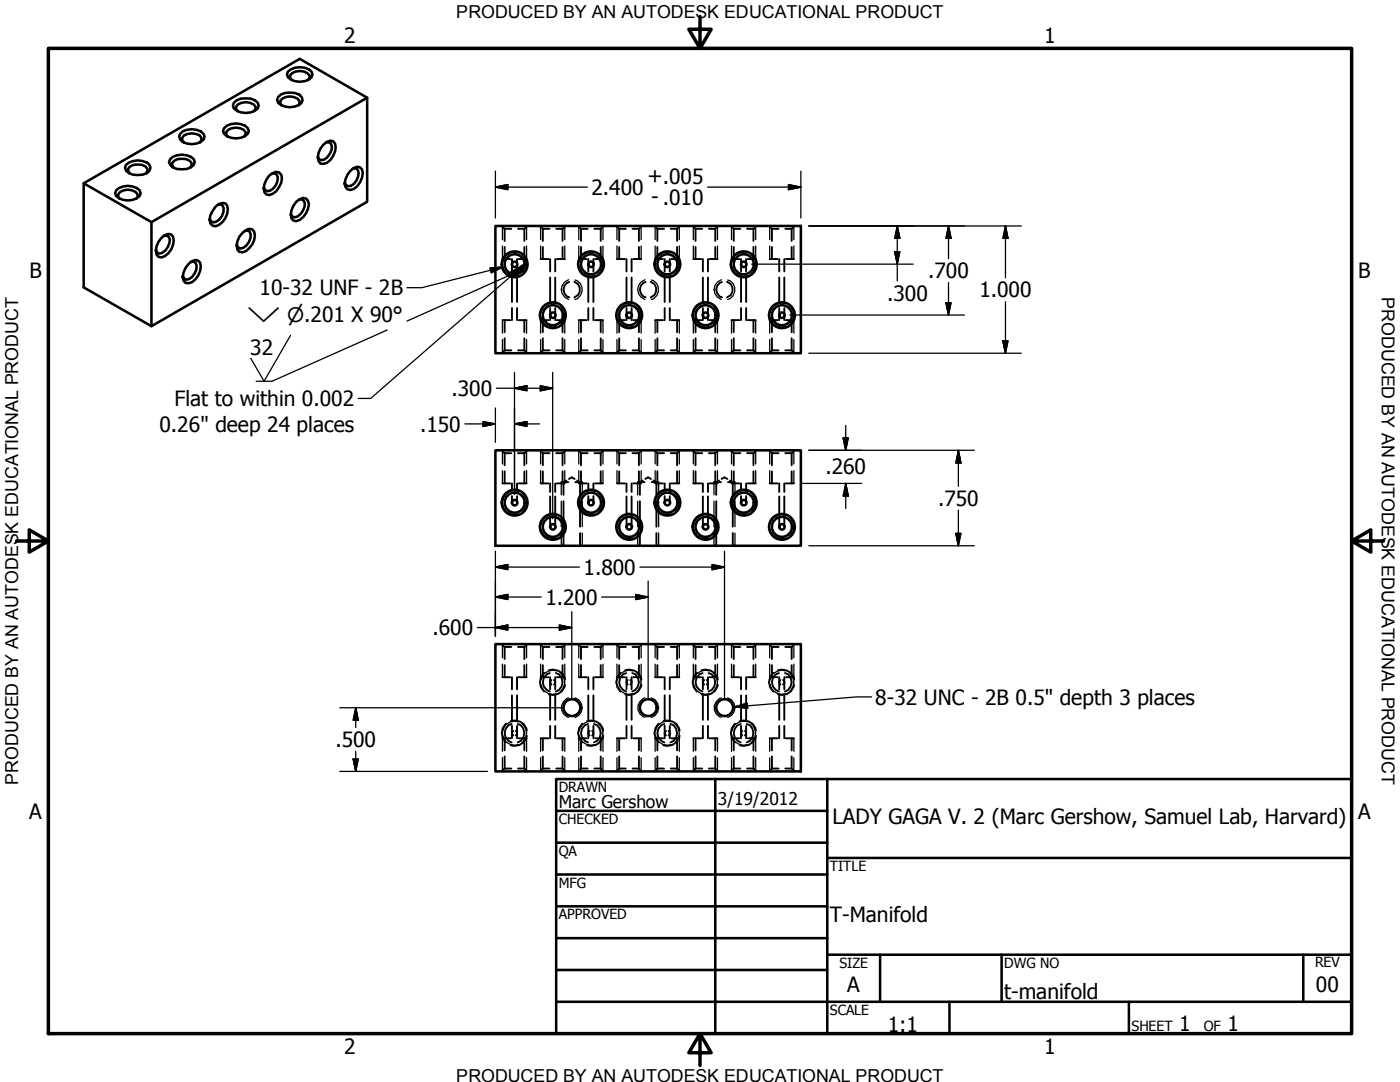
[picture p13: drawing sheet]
<svg xmlns="http://www.w3.org/2000/svg" width="279mm" height="216mm" viewBox="0 0 279 216" stroke-linecap="round" stroke-linejoin="round" font-family="sans-serif">
<defs><g id="words">
<g font-size="4.2">
<text x="68.7" y="8.6">2</text>
<text x="208.4" y="8.6">1</text>
<text x="118" y="38.9">2.400</text>
<text x="129.2" y="36.5">+.005</text>
<text x="130" y="40.8">- .010</text>
<text x="5.9" y="55.5">B</text>
<text x="51.8" y="58.9">10-32 UNF - 2B</text>
<text x="185.2" y="55.5">.700</text>
<text x="195.5" y="59.3">1.000</text>
<text x="271.1" y="55.5">B</text>
<text x="177" y="60">.300</text>
<text x="49.9" y="70.8">32</text>
<text x="34.8" y="81.1">Flat to within 0.002</text>
<text x="90.1" y="79">.300</text>
<text x="31.8" y="86.1">0.26&quot; deep 24 places</text>
<text x="83.8" y="86.1">.150</text>
<text x="164.7" y="94.7">.260</text>
<text x="187.2" y="100.9">.750</text>
<text x="116.5" y="114.7">1.800</text>
<text x="108.8" y="120.6">1.200</text>
<text x="86.3" y="126.7">.600</text>
<text x="174.7" y="140.7">8-32 UNC - 2B 0.5&quot; depth 3 places</text>
<text x="66.9" y="149.1">.500</text>
<text x="5.8" y="163.4">A</text>
<text x="166.1" y="164.5">LADY GAGA V. 2 (Marc Gershow, Samuel Lab, Harvard)</text>
<text x="271" y="163.4">A</text>
<text x="165.6" y="184">T-Manifold</text>
<text x="169.1" y="198">A</text>
<text x="262.6" y="198">00</text>
<text x="200.4" y="199.3">t-manifold</text>
<text x="177.2" y="205.9">1:1</text>
<text x="235.3" y="205.7">1</text>
<text x="245" y="205.7">1</text>
<text x="68.7" y="210.3">2</text>
<text x="208.4" y="210.3">1</text>
</g>
<text font-size="4" x="49.3" y="64.3">⌵ ⌀.201 X 90°</text>
<g font-size="3.6">
<text x="91.1" y="3.6">PRODUCED BY AN AUTODESK EDUCATIONAL PRODUCT</text>
<text x="275.8" y="59.3" transform="rotate(90 275.8 59.3)">PRODUCED BY AN AUTODESK EDUCATIONAL PRODUCT</text>
<text x="3.6" y="156.6" transform="rotate(-90 3.6 156.6)">PRODUCED BY AN AUTODESK EDUCATIONAL PRODUCT</text>
<text x="91.1" y="215.9">PRODUCED BY AN AUTODESK EDUCATIONAL PRODUCT</text>
</g>
<g font-size="3.5">
<text x="111.5" y="161.2">Marc Gershow</text>
<text x="143.3" y="160.7">3/19/2012</text>
</g>
<g font-size="2.8">
<text x="111.5" y="158">DRAWN</text>
<text x="111.5" y="164.4">CHECKED</text>
<text x="111.5" y="170.8">QA</text>
<text x="165.6" y="173.7">TITLE</text>
<text x="111.5" y="177.1">MFG</text>
<text x="111.5" y="183.5">APPROVED</text>
<text x="167.5" y="193.1">SIZE</text>
<text x="200.4" y="193.1">DWG NO</text>
<text x="262.4" y="193">REV</text>
<text x="165.6" y="202.5">SCALE</text>
<text x="225.8" y="205.7">SHEET</text>
<text x="240.2" y="205.7">OF</text>
</g>
</g></defs>
<!-- layer: Hidden (ANSI) -->
<g fill="none" stroke="#000" stroke-width=".38">
<path d="M100.1 45.1l.2 .2M100.3 51.7h1.6M100.5 45.5l.2 .2M100.7 45.7h1.3M100.7 45.7v2.4M100.7 49.3v2.4M102.2 51.7v2.5M102.2 55.4v4.9M103.2 51.7v2.5M103.2 55.4v4.9M103.4 45.7h1.2M103.5 51.7h1.6"/>
<path d="M104.6 45.7v2.4M104.6 49.3v2.4M104.8 45.5l-.2 .2M105.2 45.1l-.2 .2M107.8 45.1l.1 .2M107.9 51.7h1.6M108.1 45.5l.2 .2M108.3 45.7h1.4M108.3 45.7v2.4M108.3 49.3v2.4M109.8 51.7v2.5M109.8 55.4v4.9"/>
<path d="M110.8 51.7v2.5M110.8 55.4v4.9M111 45.7h1.3M111.1 51.7h1.6M112.3 45.7v2.4M112.3 49.3v2.4M112.5 45.5l-.2 .2M112.8 45.1l-.2 .2M113.6 56.3a1.59 1.59 0 0 0-1.1 1.5 1.59 1.59 0 0 0 1.1 1.5M114.6 56.3a1.63 1.63 0 0 1 1.1 1.5 1.63 1.63 0 0 1-1.1 1.6M115.4 45.1l.2 .2M115.5 51.7h1.6"/>
<path d="M115.8 45.5l.2 .2M116 45.7h1.3M116 45.7v2.4M116 49.3v2.4M117.4 51.7v2.5M117.4 55.4v4.9M118.4 51.7v2.5M118.4 55.4v4.9M118.6 45.7h1.3M118.7 51.7h1.6M119.9 45.7v2.4M119.9 49.3v2.4"/>
<path d="M120.1 45.5l-.2 .2M120.5 45.1l-.2 .2M123 45.1l.2 .2M123.1 51.7h1.6M123.4 45.5l.2 .2M123.6 45.7h1.3M123.6 45.7v2.4M123.6 49.3v2.4M125 51.7v2.5M125 55.4v4.9M126 51.7v2.5M126 55.4v4.9"/>
<path d="M126.2 45.7h1.3M126.4 51.7h1.6M127.5 45.7v2.4M127.5 49.3v2.4M127.7 45.5l-.2 .2M128.1 45.1l-.2 .2M128.8 56.3a1.59 1.59 0 0 0-1.1 1.5 1.59 1.59 0 0 0 1.1 1.5M129.9 56.3a1.63 1.63 0 0 1 1.1 1.5 1.63 1.63 0 0 1-1.1 1.6M130.6 45.1l.2 .2M130.7 51.7h1.6M131 45.5l.2 .2M131.2 45.7h1.3"/>
<path d="M131.2 45.7v2.4M131.2 49.3v2.4M132.7 51.7v2.5M132.7 55.4v4.9M133.7 51.7v2.5M133.7 55.4v4.9M133.9 45.7h1.2M134 51.7h1.6M135.1 45.7v2.4M135.1 49.3v2.4M135.3 45.5l-.2 .2M135.7 45.1l-.2 .2"/>
<path d="M138.2 45.1l.2 .2M138.4 51.7h1.6M138.6 45.5l.2 .2M138.8 45.7h1.3M138.8 45.7v2.4M138.8 49.3v2.4M140.3 51.7v2.5M140.3 55.4v4.9M141.3 51.7v2.5M141.3 55.4v4.9M141.5 45.7h1.2M141.6 51.7h1.6"/>
<path d="M142.7 45.7v2.4M142.7 49.3v2.4M142.9 45.5l-.2 .2M143.3 45.1l-.2 .2M144.1 56.3a1.59 1.59 0 0 0-1.2 1.5 1.59 1.59 0 0 0 1.2 1.5M145.1 56.3a1.63 1.63 0 0 1 1.1 1.5 1.63 1.63 0 0 1-1.1 1.6M145.9 45.1l.1 .2M146 51.7h1.6M146.2 45.5l.2 .2M146.4 45.7h1.4M146.4 45.7v2.4M146.4 49.3v2.4"/>
<path d="M147.9 51.7v2.5M147.9 55.4v4.9M148.9 51.7v2.5M148.9 55.4v4.9M149.1 45.7h1.3M149.2 51.7h1.6M150.4 45.7v2.4M150.4 49.3v2.4M150.6 45.5l-.2 .2M150.9 45.1l-.2 .2M153.5 45.1l.2 .2M153.6 51.7h1.6"/>
<path d="M153.9 45.5l.2 .2M154.1 45.7h1.3M154.1 45.7v2.4M154.1 49.3v2.4M155.5 51.7v2.5M155.5 55.4v4.9M156.5 51.7v2.5M156.5 55.4v4.9M156.7 45.7h1.3M156.8 51.7h1.6M158 45.7v2.4M158 49.3v2.4"/>
<path d="M158.2 45.5l-.2 .2M158.6 45.1l-.2 .2M100.3 63.9h1.6M100.3 70.3l-.2 .2M100.7 69.9h1.3M100.7 63.9v2.4M100.7 67.5v2.4M100.7 69.9l-.2 .2M102.2 61.5v2.4M103.2 61.5v2.4M103.4 69.9h1.2M103.5 63.9h1.6"/>
<path d="M104.6 63.9v2.4M104.6 67.5v2.4M104.6 69.9l.2 .2M105 70.3l.2 .2M107.9 63.9h1.6M107.9 70.3l-.1 .2M108.3 69.9h1.4M108.3 63.9v2.4M108.3 67.5v2.4M108.3 69.9l-.2 .2M109.8 61.5v2.4M110.8 61.5v2.4"/>
<path d="M111 69.9h1.3M111.1 63.9h1.6M112.3 63.9v2.4M112.3 67.5v2.4M112.3 69.9l.2 .2M112.6 70.3l.2 .2M115.5 63.9h1.6M115.6 70.3l-.2 .2M116 69.9h1.3M116 63.9v2.4M116 67.5v2.4M116 69.9l-.2 .2"/>
<path d="M117.4 61.5v2.4M118.4 61.5v2.4M118.6 69.9h1.3M118.7 63.9h1.6M119.9 63.9v2.4M119.9 67.5v2.4M119.9 69.9l.2 .2M120.3 70.3l.2 .2M123.1 63.9h1.6M123.2 70.3l-.2 .2M123.6 69.9h1.3M123.6 63.9v2.4"/>
<path d="M123.6 67.5v2.4M123.6 69.9l-.2 .2M125 61.5v2.4M126 61.5v2.4M126.2 69.9h1.3M126.4 63.9h1.6M127.5 63.9v2.4M127.5 67.5v2.4M127.5 69.9l.2 .2M127.9 70.3l.2 .2M130.7 63.9h1.6M130.8 70.3l-.2 .2"/>
<path d="M131.2 69.9h1.3M131.2 63.9v2.4M131.2 67.5v2.4M131.2 69.9l-.2 .2M132.7 61.5v2.4M133.7 61.5v2.4M133.9 69.9h1.2M134 63.9h1.6M135.1 63.9v2.4M135.1 67.5v2.4M135.1 69.9l.2 .2M135.5 70.3l.2 .2"/>
<path d="M138.4 63.9h1.6M138.4 70.3l-.2 .2M138.8 69.9h1.3M138.8 63.9v2.4M138.8 67.5v2.4M138.8 69.9l-.2 .2M140.3 61.5v2.4M141.3 61.5v2.4M141.5 69.9h1.2M141.6 63.9h1.6M142.7 63.9v2.4M142.7 67.5v2.4"/>
<path d="M142.7 69.9l.2 .2M143.1 70.3l.2 .2M146 63.9h1.6M146 70.3l-.1 .2M146.4 69.9h1.4M146.4 63.9v2.4M146.4 67.5v2.4M146.4 69.9l-.2 .2M147.9 61.5v2.4M148.9 61.5v2.4M149.1 69.9h1.3M149.2 63.9h1.6"/>
<path d="M150.4 63.9v2.4M150.4 67.5v2.4M150.4 69.9l.2 .2M150.7 70.3l.2 .2M153.6 63.9h1.6M153.7 70.3l-.2 .2M154.1 69.9h1.3M154.1 63.9v2.4M154.1 67.5v2.4M154.1 69.9l-.2 .2M155.5 61.5v2.4M156.5 61.5v2.4"/>
<path d="M156.7 69.9h1.3M156.8 63.9h1.6M158 63.9v2.4M158 67.5v2.4M158 69.9l.2 .2M158.4 70.3l.2 .2M100.1 89.9l.2 .1M100.3 96.5h1.6M100.5 90.2l.2 .2M100.7 90.4h1.3M100.7 90.4v2.4M100.7 94v2.5"/>
<path d="M102.2 96.5v1.2M102.2 99v1.3M103.2 96.5v1.2M103.2 99v1.3M103.4 90.4h1.2M103.5 96.5h1.6M104.6 90.4v2.4M104.6 94v2.5M104.8 90.2l-.2 .2M105.2 89.9l-.2 .1M107.8 89.9l.1 .1M107.9 96.5h1.6"/>
<path d="M108.1 90.2l.2 .2M108.3 90.4h1.4M108.3 90.4v2.4M108.3 94v2.5M109.8 96.5v1.7M109.8 99.1v3.4M110.8 96.5v1.7M110.8 99.1v3.4M111 90.4h1.3M111.1 96.5h1.6M112 96.2h1.4M112.3 90.4v2.4"/>
<path d="M112.3 94v2.5M112.5 90.2l-.2 .2M112.8 89.9l-.2 .1M113 95.9l-.5 .3v2.5M113.5 95.6l.6-.4 .6 .4M114.8 96.2h1.4M115.2 95.9l.6 .3v2.5M115.4 89.9l.2 .1M115.5 96.5h1.6M115.8 90.2l.2 .2M116 90.4h1.3M116 90.4v2.4"/>
<path d="M116 94v2.5M117.4 96.5v1.2M117.4 99v1.3M118.4 96.5v1.2M118.4 99v1.3M118.6 90.4h1.3M118.7 96.5h1.6M119.9 90.4v2.4M119.9 94v2.5M120.1 90.2l-.2 .2M120.5 89.9l-.2 .1M123 89.9l.2 .1"/>
<path d="M123.1 96.5h1.6M123.4 90.2l.2 .2M123.6 90.4h1.3M123.6 90.4v2.4M123.6 94v2.5M125 96.5v1.7M125 99.1v3.4M126 96.5v1.7M126 99.1v3.4M126.2 90.4h1.3M126.4 96.5h1.6M127.3 96.2h1.4"/>
<path d="M127.5 90.4v2.4M127.5 94v2.5M127.7 90.2l-.2 .2M128.1 89.9l-.2 .1M128.3 95.9l-.6 .3v2.5M128.8 95.6l.5-.4 .6 .4M130 96.2h1.4M130.4 95.9l.6 .3v2.5M130.6 89.9l.2 .1M130.7 96.5h1.6M131 90.2l.2 .2M131.2 90.4h1.3"/>
<path d="M131.2 90.4v2.4M131.2 94v2.5M132.7 96.5v1.2M132.7 99v1.3M133.7 96.5v1.2M133.7 99v1.3M133.9 90.4h1.2M134 96.5h1.6M135.1 90.4v2.4M135.1 94v2.5M135.3 90.2l-.2 .2M135.7 89.9l-.2 .1"/>
<path d="M138.2 89.9l.2 .1M138.4 96.5h1.6M138.6 90.2l.2 .2M138.8 90.4h1.3M138.8 90.4v2.4M138.8 94v2.5M140.3 96.5v1.7M140.3 99.1v3.4M141.3 96.5v1.7M141.3 99.1v3.4M141.5 90.4h1.2M141.6 96.5h1.6"/>
<path d="M142.5 96.2h1.4M142.7 90.4v2.4M142.7 94v2.5M142.9 90.2l-.2 .2M143.3 89.9l-.2 .1M143.5 95.9l-.6 .3v2.5M144 95.6l.6-.4 .6 .4M145.3 96.2h1.4M145.7 95.9l.5 .3v2.5M145.9 89.9l.1 .1M146 96.5h1.6M146.2 90.2l.2 .2"/>
<path d="M146.4 90.4h1.4M146.4 90.4v2.4M146.4 94v2.5M147.9 96.5v1.2M147.9 99v1.3M148.9 96.5v1.2M148.9 99v1.3M149.1 90.4h1.3M149.2 96.5h1.6M150.4 90.4v2.4M150.4 94v2.5M150.6 90.2l-.2 .2"/>
<path d="M150.9 89.9l-.2 .1M153.5 89.9l.2 .1M153.6 96.5h1.6M153.9 90.2l.2 .2M154.1 90.4h1.3M154.1 90.4v2.4M154.1 94v2.5M155.5 96.5v1.7M155.5 99.1v3.4M156.5 96.5v1.7M156.5 99.1v3.4M156.7 90.4h1.3"/>
<path d="M156.8 96.5h1.6M158 90.4v2.4M158 94v2.5M158.2 90.2l-.2 .2M158.6 89.9l-.2 .1M109.8 103.4v1.7M110.8 103.4v1.7M112.5 100v5.1M112.5 106.4v2.5M115.8 100v5.1M115.8 106.4v2.5M125 103.4v1.7"/>
<path d="M126 103.4v1.7M127.7 100v5.1M127.7 106.4v2.5M131 100v5.1M131 106.4v2.5M140.3 103.4v1.7M141.3 103.4v1.7M142.9 100v5.1M142.9 106.4v2.5M146.2 100v5.1M146.2 106.4v2.5M155.5 103.4v1.7"/>
<path d="M156.5 103.4v1.7M100.1 128.5l.2 .2M100.3 135.1h1.6M100.5 128.9l.2 .2M100.7 129.1h1.3M100.7 129.1v2.4M100.7 132.7v2.4M102.2 135.1v2.4M102.2 138.7v4.9M103.2 135.1v2.4M103.2 138.7v4.9M103.4 129.1h1.2"/>
<path d="M103.5 135.1h1.6M104.6 129.1v2.4M104.6 132.7v2.4M104.8 128.9l-.2 .2M105.2 128.5l-.2 .2M107.8 128.5l.1 .2M107.9 135.1h1.6M108.1 128.9l.2 .2M108.3 129.1h1.4M108.3 129.1v2.4M108.3 132.7v2.4M108.6 134.2a2.54 2.54 0 0 0 0 3.8"/>
<path d="M109.5 133.7a2.47 2.47 0 0 1 3.3 1.9M109.7 134.3a1.91 1.91 0 0 0-1.4 1.8 1.91 1.91 0 0 0 1.4 1.9M109.8 135.1v2.4M109.8 138.7v4.9M110 135.7l-.2 .4 .2 .5M110.6 135.7l.1 .1 .1 .3-.1 .4-.1 .1M110.8 135.1v2.4M110.8 138.7v4.9M110.9 134.3a1.94 1.94 0 0 1 1.4 1.8 1.94 1.94 0 0 1-1.4 1.9M111 129.1h1.3M111.1 135.1h1.6M112.3 129.1v2.4"/>
<path d="M112.3 132.7v2.4M112.5 128.9l-.2 .2M112.8 136.7a2.46 2.46 0 0 1-3.3 1.9M112.8 128.5l-.2 .2M115.4 128.5l.2 .2M115.5 135.1h1.6M115.8 128.9l.2 .2M116 129.1h1.3M116 129.1v2.4M116 132.7v2.4M117.4 135.1v2.4M117.4 138.7v4.9"/>
<path d="M118.4 135.1v2.4M118.4 138.7v4.9M118.6 129.1h1.3M118.7 135.1h1.6M119.9 129.1v2.4M119.9 132.7v2.4M120.1 128.9l-.2 .2M120.5 128.5l-.2 .2M123 128.5l.2 .2M123.1 135.1h1.6M123.4 128.9l.2 .2M123.6 129.1h1.3"/>
<path d="M123.6 129.1v2.4M123.6 132.7v2.4M123.8 134.2a2.54 2.54 0 0 0 0 3.8M124.8 133.7a2.47 2.47 0 0 1 3.2 1.9M125 134.3a1.91 1.91 0 0 0-1.4 1.8 1.91 1.91 0 0 0 1.4 1.9M125 135.1v2.4M125 138.7v4.9M125.3 135.7l-.3 .4 .3 .5M125.8 135.7l.2 .1v.3v.4l-.2 .1M126 135.1v2.4M126 138.7v4.9M126.2 134.3a1.94 1.94 0 0 1 1.3 1.8 1.94 1.94 0 0 1-1.3 1.9"/>
<path d="M126.2 129.1h1.3M126.4 135.1h1.6M127.5 129.1v2.4M127.5 132.7v2.4M127.7 128.9l-.2 .2M128 136.7a2.46 2.46 0 0 1-3.2 1.9M128.1 128.5l-.2 .2M130.6 128.5l.2 .2M130.7 135.1h1.6M131 128.9l.2 .2M131.2 129.1h1.3M131.2 129.1v2.4"/>
<path d="M131.2 132.7v2.4M132.7 135.1v2.4M132.7 138.7v4.9M133.7 135.1v2.4M133.7 138.7v4.9M133.9 129.1h1.2M134 135.1h1.6M135.1 129.1v2.4M135.1 132.7v2.4M135.3 128.9l-.2 .2M135.7 128.5l-.2 .2M138.2 128.5l.2 .2"/>
<path d="M138.4 135.1h1.6M138.6 128.9l.2 .2M138.8 129.1h1.3M138.8 129.1v2.4M138.8 132.7v2.4M139.1 134.2a2.54 2.54 0 0 0 0 3.8M140 133.7a2.47 2.47 0 0 1 3.3 1.9M140.2 134.3a1.91 1.91 0 0 0-1.4 1.8 1.91 1.91 0 0 0 1.4 1.9M140.3 135.1v2.4M140.3 138.7v4.9M140.5 135.7l-.2 .4 .2 .5M141 135.7l.2 .1 .1 .3-.1 .4-.2 .1"/>
<path d="M141.3 135.1v2.4M141.3 138.7v4.9M141.4 134.3a1.94 1.94 0 0 1 1.3 1.8 1.94 1.94 0 0 1-1.3 1.9M141.5 129.1h1.2M141.6 135.1h1.6M142.7 129.1v2.4M142.7 132.7v2.4M142.9 128.9l-.2 .2M143.3 136.7a2.46 2.46 0 0 1-3.3 1.9M143.3 128.5l-.2 .2M145.9 128.5l.1 .2M146 135.1h1.6"/>
<path d="M146.2 128.9l.2 .2M146.4 129.1h1.4M146.4 129.1v2.4M146.4 132.7v2.4M147.9 135.1v2.4M147.9 138.7v4.9M148.9 135.1v2.4M148.9 138.7v4.9M149.1 129.1h1.3M149.2 135.1h1.6M150.4 129.1v2.4M150.4 132.7v2.4"/>
<path d="M150.6 128.9l-.2 .2M150.9 128.5l-.2 .2M153.5 128.5l.2 .2M153.6 135.1h1.6M153.9 128.9l.2 .2M154.1 129.1h1.3M154.1 129.1v2.4M154.1 132.7v2.4M154.3 134.2a2.54 2.54 0 0 0 0 3.8M155.3 133.7a2.47 2.47 0 0 1 3.2 1.9M155.4 134.3a1.91 1.91 0 0 0-1.3 1.8 1.91 1.91 0 0 0 1.3 1.9M155.5 135.1v2.4"/>
<path d="M155.5 138.7v4.9M155.8 135.7l-.3 .4 .3 .5M156.3 135.7l.2 .1v.3v.4l-.2 .1M156.5 135.1v2.4M156.5 138.7v4.9M156.7 134.3a1.94 1.94 0 0 1 1.3 1.8 1.94 1.94 0 0 1-1.3 1.9M156.7 129.1h1.3M156.8 135.1h1.6M158 129.1v2.4M158 132.7v2.4M158.2 128.9l-.2 .2M158.5 136.7a2.46 2.46 0 0 1-3.2 1.9"/>
<path d="M158.6 128.5l-.2 .2M100.3 147.3h1.6M100.3 153.7l-.2 .2M100.7 153.4h1.3M100.7 147.3v2.4M100.7 150.9v2.5M100.7 153.4l-.2 .1M101 144.4a2.54 2.54 0 0 0 0 3.7M101.9 143.9a2.47 2.47 0 0 1 3.3 1.9M102.1 144.5a1.91 1.91 0 0 0-1.4 1.8 1.91 1.91 0 0 0 1.4 1.8M102.2 144.8v2.5M102.4 145.9l-.2 .4 .2 .4"/>
<path d="M102.9 145.9l.2 .1 .1 .3-.1 .3-.2 .1M103.2 144.8v2.5M103.3 144.5a1.94 1.94 0 0 1 1.3 1.8 1.94 1.94 0 0 1-1.3 1.8M103.4 153.4h1.2M103.5 147.3h1.6M104.6 147.3v2.4M104.6 150.9v2.5M104.6 153.4l.2 .1M105 153.7l.2 .2M105.2 146.8a2.46 2.46 0 0 1-3.3 1.9M107.9 147.3h1.6M107.9 153.7l-.1 .2"/>
<path d="M108.3 153.4h1.4M108.3 147.3v2.4M108.3 150.9v2.5M108.3 153.4l-.2 .1M109.8 144.8v2.5M110.8 144.8v2.5M111 153.4h1.3M111.1 147.3h1.6M112.3 147.3v2.4M112.3 150.9v2.5M112.3 153.4l.2 .1M112.6 153.7l.2 .2"/>
<path d="M115.5 147.3h1.6M115.6 153.7l-.2 .2M116 153.4h1.3M116 147.3v2.4M116 150.9v2.5M116 153.4l-.2 .1M116.2 144.4a2.54 2.54 0 0 0 0 3.7M117.2 143.9a2.47 2.47 0 0 1 3.2 1.9M117.3 144.5a1.91 1.91 0 0 0-1.3 1.8 1.91 1.91 0 0 0 1.3 1.8M117.4 144.8v2.5M117.7 145.9l-.3 .4 .3 .4M118.2 145.9l.2 .1v.3v.3l-.2 .1"/>
<path d="M118.4 144.8v2.5M118.6 144.5a1.94 1.94 0 0 1 1.3 1.8 1.94 1.94 0 0 1-1.3 1.8M118.6 153.4h1.3M118.7 147.3h1.6M119.9 147.3v2.4M119.9 150.9v2.5M119.9 153.4l.2 .1M120.3 153.7l.2 .2M120.4 146.8a2.46 2.46 0 0 1-3.2 1.9M123.1 147.3h1.6M123.2 153.7l-.2 .2M123.6 153.4h1.3"/>
<path d="M123.6 147.3v2.4M123.6 150.9v2.5M123.6 153.4l-.2 .1M125 144.8v2.5M126 144.8v2.5M126.2 153.4h1.3M126.4 147.3h1.6M127.5 147.3v2.4M127.5 150.9v2.5M127.5 153.4l.2 .1M127.9 153.7l.2 .2M130.7 147.3h1.6"/>
<path d="M130.8 153.7l-.2 .2M131.2 153.4h1.3M131.2 147.3v2.4M131.2 150.9v2.5M131.2 153.4l-.2 .1M131.4 144.4a2.54 2.54 0 0 0 0 3.7M132.4 143.9a2.47 2.47 0 0 1 3.2 1.9M132.6 144.5a1.91 1.91 0 0 0-1.4 1.8 1.91 1.91 0 0 0 1.4 1.8M132.7 144.8v2.5M132.9 145.9l-.2 .4 .2 .4M133.4 145.9l.2 .1 .1 .3-.1 .3-.2 .1M133.7 144.8v2.5"/>
<path d="M133.8 144.5a1.94 1.94 0 0 1 1.3 1.8 1.94 1.94 0 0 1-1.3 1.8M133.9 153.4h1.2M134 147.3h1.6M135.1 147.3v2.4M135.1 150.9v2.5M135.1 153.4l.2 .1M135.5 153.7l.2 .2M135.6 146.8a2.46 2.46 0 0 1-3.2 1.9M138.4 147.3h1.6M138.4 153.7l-.2 .2M138.8 153.4h1.3M138.8 147.3v2.4"/>
<path d="M138.8 150.9v2.5M138.8 153.4l-.2 .1M140.3 144.8v2.5M141.3 144.8v2.5M141.5 153.4h1.2M141.6 147.3h1.6M142.7 147.3v2.4M142.7 150.9v2.5M142.7 153.4l.2 .1M143.1 153.7l.2 .2M146 147.3h1.6M146 153.7l-.1 .2"/>
<path d="M146.4 153.4h1.4M146.4 147.3v2.4M146.4 150.9v2.5M146.4 153.4l-.2 .1M146.7 144.4a2.54 2.54 0 0 0 0 3.7M147.6 143.9a2.47 2.47 0 0 1 3.3 1.9M147.8 144.5a1.91 1.91 0 0 0-1.4 1.8 1.91 1.91 0 0 0 1.4 1.8M147.9 144.8v2.5M148.1 145.9l-.2 .4 .2 .4M148.7 145.9l.1 .1 .1 .3-.1 .3-.1 .1M148.9 144.8v2.5M149 144.5a1.94 1.94 0 0 1 1.4 1.8 1.94 1.94 0 0 1-1.4 1.8"/>
<path d="M149.1 153.4h1.3M149.2 147.3h1.6M150.4 147.3v2.4M150.4 150.9v2.5M150.4 153.4l.2 .1M150.7 153.7l.2 .2M150.9 146.8a2.46 2.46 0 0 1-3.3 1.9M153.6 147.3h1.6M153.7 153.7l-.2 .2M154.1 153.4h1.3M154.1 147.3v2.4M154.1 150.9v2.5"/>
<path d="M154.1 153.4l-.2 .1M155.5 144.8v2.5M156.5 144.8v2.5M156.7 153.4h1.3M156.8 147.3h1.6M158 147.3v2.4M158 150.9v2.5M158 153.4l.2 .1M158.4 153.7l.2 .2"/>
</g>
<!-- layer: Hidden Narrow (ANSI) -->
<g fill="none" stroke="#000" stroke-width=".25">
<path d="M100.3 45.2v2.6M100.3 49.1v2.6M100.4 53.2a2.25 2.25 0 0 0 3 1.8M103.4 50.4a2.35 2.35 0 0 0-3 1.8M104.3 50.9a2.33 2.33 0 0 1 0 3.6M105.1 45.2v2.6M105.1 49.1v2.6M107.9 45.2v2.6M107.9 49.1v2.6M112.7 45.2v2.6M112.7 49.1v2.6M113.5 55.8a2.06 2.06 0 0 0-1.5 2 2.06 2.06 0 0 0 1.5 2"/>
<path d="M114.7 55.9a2.02 2.02 0 0 1 1.5 1.9 2.02 2.02 0 0 1-1.5 2M115.5 45.2v2.6M115.5 49.1v2.6M115.6 53.2a2.25 2.25 0 0 0 3.1 1.8M118.7 50.4a2.35 2.35 0 0 0-3.1 1.8M119.5 50.9a2.33 2.33 0 0 1 0 3.6M120.3 45.2v2.6M120.3 49.1v2.6M123.1 45.2v2.6M123.1 49.1v2.6M128 45.2v2.6M128 49.1v2.6"/>
<path d="M128.7 55.8a2.06 2.06 0 0 0-1.4 2 2.06 2.06 0 0 0 1.4 2M130 55.9a2.02 2.02 0 0 1 1.4 1.9 2.02 2.02 0 0 1-1.4 2M130.7 45.2v2.6M130.7 49.1v2.6M130.9 53.2a2.25 2.25 0 0 0 3 1.8M133.9 50.4a2.35 2.35 0 0 0-3 1.8M134.7 50.9a2.33 2.33 0 0 1 0 3.6M135.6 45.2v2.6M135.6 49.1v2.6M138.4 45.2v2.6M138.4 49.1v2.6M143.2 45.2v2.6"/>
<path d="M143.2 49.1v2.6M144 55.8a2.06 2.06 0 0 0-1.5 2 2.06 2.06 0 0 0 1.5 2M145.2 55.9a2.02 2.02 0 0 1 1.5 1.9 2.02 2.02 0 0 1-1.5 2M146 45.2v2.6M146 49.1v2.6M146.1 53.2a2.25 2.25 0 0 0 3.1 1.8M149.2 50.4a2.35 2.35 0 0 0-3.1 1.8M150 50.9a2.33 2.33 0 0 1 0 3.6M150.8 45.2v2.6M150.8 49.1v2.6M153.6 45.2v2.6M153.6 49.1v2.6"/>
<path d="M158.4 45.2v2.6M158.4 49.1v2.6M100.3 63.9v2.6M100.3 67.8v2.6M105.1 63.9v2.6M105.1 67.8v2.6M107.9 63.9v2.6M107.9 67.8v2.6M108 63.4a2.25 2.25 0 0 0 3.1 1.8M111.1 60.6a2.35 2.35 0 0 0-3.1 1.8M111.9 61.1a2.33 2.33 0 0 1 0 3.5M112.7 63.9v2.6"/>
<path d="M112.7 67.8v2.6M115.5 63.9v2.6M115.5 67.8v2.6M120.3 63.9v2.6M120.3 67.8v2.6M123.1 63.9v2.6M123.1 67.8v2.6M123.3 63.4a2.25 2.25 0 0 0 3 1.8M126.3 60.6a2.35 2.35 0 0 0-3 1.8M127.1 61.1a2.33 2.33 0 0 1 0 3.5M128 63.9v2.6M128 67.8v2.6"/>
<path d="M130.7 63.9v2.6M130.7 67.8v2.6M135.6 63.9v2.6M135.6 67.8v2.6M138.4 63.9v2.6M138.4 67.8v2.6M138.5 63.4a2.25 2.25 0 0 0 3 1.8M141.5 60.6a2.35 2.35 0 0 0-3 1.8M142.4 61.1a2.33 2.33 0 0 1 0 3.5M143.2 63.9v2.6M143.2 67.8v2.6M146 63.9v2.6"/>
<path d="M146 67.8v2.6M150.8 63.9v2.6M150.8 67.8v2.6M153.6 63.9v2.6M153.6 67.8v2.6M153.7 63.4a2.25 2.25 0 0 0 3.1 1.8M156.8 60.6a2.35 2.35 0 0 0-3.1 1.8M157.6 61.1a2.33 2.33 0 0 1 0 3.5M158.4 63.9v2.6M158.4 67.8v2.6M100.3 90v2.6M100.3 93.9v2.6"/>
<path d="M103.4 98a2.24 2.24 0 0 0-3 1.8M104.3 98.5a2.33 2.33 0 0 1 0 3.5M105.1 90v2.6M105.1 93.9v2.6M107.9 90v2.6M107.9 93.9v2.6M112 96.2v2.5M112.7 90v2.6M112.7 93.9v2.6M115.5 90v2.6M115.5 93.9v2.6M116.2 96.2v2.5"/>
<path d="M118.7 98a2.24 2.24 0 0 0-3.1 1.8M119.5 98.5a2.33 2.33 0 0 1 0 3.5M120.3 90v2.6M120.3 93.9v2.6M123.1 90v2.6M123.1 93.9v2.6M127.3 96.2v2.5M128 90v2.6M128 93.9v2.6M130.7 90v2.6M130.7 93.9v2.6M131.4 96.2v2.5"/>
<path d="M133.9 98a2.24 2.24 0 0 0-3 1.8M134.7 98.5a2.33 2.33 0 0 1 0 3.5M135.6 90v2.6M135.6 93.9v2.6M138.4 90v2.6M138.4 93.9v2.6M142.5 96.2v2.5M143.2 90v2.6M143.2 93.9v2.6M146 90v2.6M146 93.9v2.6M146.7 96.2v2.5"/>
<path d="M149.2 98a2.24 2.24 0 0 0-3.1 1.8M150 98.5a2.33 2.33 0 0 1 0 3.5M150.8 90v2.6M150.8 93.9v2.6M153.6 90v2.6M153.6 93.9v2.6M158.4 90v2.6M158.4 93.9v2.6M100.4 100.8a2.25 2.25 0 0 0 3 1.8M108 105.6a2.25 2.25 0 0 0 3.1 1.8M111.1 102.9a2.24 2.24 0 0 0-3.1 1.7M111.9 103.3a2.33 2.33 0 0 1 0 3.6"/>
<path d="M112 100v5.1M112 106.4v2.5M115.6 100.8a2.25 2.25 0 0 0 3.1 1.8M116.2 100v5.1M116.2 106.4v2.5M123.3 105.6a2.25 2.25 0 0 0 3 1.8M126.3 102.9a2.24 2.24 0 0 0-3 1.7M127.1 103.3a2.33 2.33 0 0 1 0 3.6M127.3 100v5.1M127.3 106.4v2.5M130.9 100.8a2.25 2.25 0 0 0 3 1.8M131.4 100v5.1"/>
<path d="M131.4 106.4v2.5M138.5 105.6a2.25 2.25 0 0 0 3 1.8M141.5 102.9a2.24 2.24 0 0 0-3 1.7M142.4 103.3a2.33 2.33 0 0 1 0 3.6M142.5 100v5.1M142.5 106.4v2.5M146.1 100.8a2.25 2.25 0 0 0 3.1 1.8M146.7 100v5.1M146.7 106.4v2.5M153.7 105.6a2.25 2.25 0 0 0 3.1 1.8M156.8 102.9a2.26 2.26 0 0 0-3.1 1.7M157.6 103.3a2.33 2.33 0 0 1 0 3.6"/>
<path d="M100.3 128.7v2.6M100.3 132.5v2.6M105.1 128.7v2.6M105.1 132.5v2.6M107.9 128.7v2.6M107.9 132.5v2.6M108 136.7a2.25 2.25 0 0 0 3.1 1.7M111.1 133.9a2.35 2.35 0 0 0-3.1 1.7M111.9 134.4a2.33 2.33 0 0 1 0 3.5M112.7 128.7v2.6M112.7 132.5v2.6M113.5 139.3a2.02 2.02 0 0 0-1.5 1.9 2.02 2.02 0 0 0 1.5 1.9"/>
<path d="M114.7 139.3a2.06 2.06 0 0 1 1.5 1.9 2.06 2.06 0 0 1-1.5 2M115.5 128.7v2.6M115.5 132.5v2.6M120.3 128.7v2.6M120.3 132.5v2.6M123.1 128.7v2.6M123.1 132.5v2.6M123.3 136.7a2.25 2.25 0 0 0 3 1.7M126.3 133.9a2.35 2.35 0 0 0-3 1.7M127.1 134.4a2.33 2.33 0 0 1 0 3.5M128 128.7v2.6M128 132.5v2.6"/>
<path d="M128.7 139.3a2.02 2.02 0 0 0-1.4 1.9 2.02 2.02 0 0 0 1.4 1.9M130 139.3a2.06 2.06 0 0 1 1.4 1.9 2.06 2.06 0 0 1-1.4 2M130.7 128.7v2.6M130.7 132.5v2.6M135.6 128.7v2.6M135.6 132.5v2.6M138.4 128.7v2.6M138.4 132.5v2.6M138.5 136.7a2.25 2.25 0 0 0 3 1.7M141.5 133.9a2.35 2.35 0 0 0-3 1.7M142.4 134.4a2.33 2.33 0 0 1 0 3.5M143.2 128.7v2.6"/>
<path d="M143.2 132.5v2.6M144 139.3a2.02 2.02 0 0 0-1.5 1.9 2.02 2.02 0 0 0 1.5 1.9M145.2 139.3a2.06 2.06 0 0 1 1.5 1.9 2.06 2.06 0 0 1-1.5 2M146 128.7v2.6M146 132.5v2.6M150.8 128.7v2.6M150.8 132.5v2.6M153.6 128.7v2.6M153.6 132.5v2.6M153.7 136.7a2.25 2.25 0 0 0 3.1 1.7M156.8 133.9a2.35 2.35 0 0 0-3.1 1.7M157.6 134.4a2.33 2.33 0 0 1 0 3.5"/>
<path d="M158.4 128.7v2.6M158.4 132.5v2.6M100.3 147.3v2.6M100.3 151.2v2.6M100.4 146.8a2.25 2.25 0 0 0 3 1.8M103.4 144a2.35 2.35 0 0 0-3 1.8M104.3 144.5a2.33 2.33 0 0 1 0 3.6M105.1 147.3v2.6M105.1 151.2v2.6M107.9 147.3v2.6M107.9 151.2v2.6M112.7 147.3v2.6"/>
<path d="M112.7 151.2v2.6M115.5 147.3v2.6M115.5 151.2v2.6M115.6 146.8a2.25 2.25 0 0 0 3.1 1.8M118.7 144a2.35 2.35 0 0 0-3.1 1.8M119.5 144.5a2.33 2.33 0 0 1 0 3.6M120.3 147.3v2.6M120.3 151.2v2.6M123.1 147.3v2.6M123.1 151.2v2.6M128 147.3v2.6M128 151.2v2.6"/>
<path d="M130.7 147.3v2.6M130.7 151.2v2.6M130.9 146.8a2.25 2.25 0 0 0 3 1.8M133.9 144a2.35 2.35 0 0 0-3 1.8M134.7 144.5a2.33 2.33 0 0 1 0 3.6M135.6 147.3v2.6M135.6 151.2v2.6M138.4 147.3v2.6M138.4 151.2v2.6M143.2 147.3v2.6M143.2 151.2v2.6M146 147.3v2.6"/>
<path d="M146 151.2v2.6M146.1 146.8a2.25 2.25 0 0 0 3.1 1.8M149.2 144a2.35 2.35 0 0 0-3.1 1.8M150 144.5a2.33 2.33 0 0 1 0 3.6M150.8 147.3v2.6M150.8 151.2v2.6M153.6 147.3v2.6M153.6 151.2v2.6M158.4 147.3v2.6M158.4 151.2v2.6"/>
</g>
<!-- layer: Visible (ANSI) -->
<g fill="none" stroke="#000" stroke-width=".51">
<path d="M55.5 19.4a3.5 3.5 0 0 1 4.2-.5l.5 .5 .2 .5-.2 .6a3.5 3.5 0 0 1-4.7 0l-.2-.6zM57.5 14.3a3.5 3.5 0 0 1 4.7 0l.2 .6a2.19 2.19 0 0 1-2.6 1.4l-.9-.1-.9-.3-.5-.5-.2-.5zM58.2 16l-.3-.4v-.6a2.55 2.55 0 0 1 3.9 0v.6l-.4 .4M73.3 19.5l-43.1 24.8M16.7 36.6l43.1-24.9 13.5 7.8v20.8l-43.1 24.8-13.5-7.8v-20.7l13.5 7.7v20.8M23.2 38a3.5 3.5 0 0 1 4.7 0l.2 .5-.2 .6a3.5 3.5 0 0 1-4.7 0l-.2-.6zM23.9 39.7l-.3-.5v-.5a2.49 2.49 0 0 1 3.8 0l.1 .5-.4 .5M25.1 32.9a3.5 3.5 0 0 1 4.7 0l.2 .6a2.06 2.06 0 0 1-2.5 1.4 2.16 2.16 0 0 1-2.5-1.4zM25.9 34.6l-.3-.4v-.5a2.61 2.61 0 0 1 3.8 0l.1 .5-.4 .4M34 31.8a3.5 3.5 0 0 1 4.7 0l.2 .5a2.16 2.16 0 0 1-2.6 1.5 2.18 2.18 0 0 1-2.6-1.5zM34.7 33.5l-.3-.5v-.5a2.68 2.68 0 0 1 3.8 0v.5l-.3 .5M35.9 26.7a3.4 3.4 0 0 1 4.7 0l.2 .5a2.27 2.27 0 0 1-2.5 1.6l-1-.2-.9-.3-.5-.5-.1-.6z"/>
<path d="M36.7 28.4l-.4-.5 .1-.4a2.55 2.55 0 0 1 3.4-.5l.4 .5v.4l-.3 .5M44.7 25.6a3.5 3.5 0 0 1 4.8 0l.2 .6a2.34 2.34 0 0 1-2.6 1.4 2.32 2.32 0 0 1-2.6-1.4zM45.5 27.3l-.4-.4v-.5a2.55 2.55 0 0 1 3.9 0v.5l-.4 .4M46.7 20.5a3.6 3.6 0 0 1 4.7 0l.2 .6-.2 .6a3.6 3.6 0 0 1-4.7 0l-.2-.6zM47.5 22.2l-.4-.4v-.5a2.55 2.55 0 0 1 3.9 0v.5l-.4 .4M53.7 35.1l.7-.6 .7-.2 .6 .1a2.09 2.09 0 0 1 0 2.9 2.25 2.25 0 0 1-2.6 1.5 2.28 2.28 0 0 1 0-2.9zM54.2 34.7l.6-.2 .4 .4a2.5 2.5 0 0 1-1.9 3.3l-.4-.3-.3-.5M56.3 21.1l-.4-.5v-.5a2.49 2.49 0 0 1 3.9 0v.5l-.4 .5M59.6 39.9l.6-.1 .4 .3a2.59 2.59 0 0 1-1.9 3.3l-.5-.3-.2-.5M64.5 28.9l.7-.6 .7-.2 .6 .1a2.28 2.28 0 0 1 0 2.9 2.21 2.21 0 0 1-2.6 1.5 2.38 2.38 0 0 1 0-2.9zM65 28.4h.6l.4 .2a2.42 2.42 0 0 1-.7 2.8l-.7 .5h-.5l-.5-.1-.2-.6M69.9 34.1l.7-.6 .7-.2 .6 .1a2.28 2.28 0 0 1 0 2.9 2.08 2.08 0 0 1-2.6 1.5l-.3-.5a3.4 3.4 0 0 1 .9-3.2z"/>
<path d="M70.4 33.7l.6-.1 .4 .2a2.6 2.6 0 0 1-1.4 3.3h-.5l-.5-.1-.2-.6M32.2 47.5l.7-.6 .7-.2 .6 .1a2.38 2.38 0 0 1 0 3 2.25 2.25 0 0 1-2.6 1.4 2.38 2.38 0 0 1 0-2.9zM32.6 47.1l.7-.1 .4 .2 .2 .6a2.92 2.92 0 0 1-2.2 2.8l-.4-.2-.2-.6M37.6 52.7l.7-.6 .7-.2 .6 .1a2.35 2.35 0 0 1 0 3 2.25 2.25 0 0 1-2.6 1.5l-.4-.5a3.4 3.4 0 0 1 1-3.3zM38 52.3l.6-.1 .5 .3a2.59 2.59 0 0 1-2 3.3l-.4-.2-.2-.6M43 41.3l.7-.6 .7-.2 .6 .1a2.38 2.38 0 0 1 0 3 2.25 2.25 0 0 1-2.6 1.4 2.09 2.09 0 0 1 0-2.9zM43.4 40.9l.6-.1 .4 .2a2.53 2.53 0 0 1-1.9 3.4l-.4-.3-.3-.5M48.4 46.5l.7-.6 .6-.2 .7 .1a2.38 2.38 0 0 1 0 3l-1.3 1.3-.7 .3-.6-.2a2.38 2.38 0 0 1 0-3zM48.8 46.1l.6-.1 .4 .2a2.59 2.59 0 0 1-1.9 3.4l-.4-.3-.3-.5M59.1 40.3l.7-.5 .7-.3 .6 .1 .4 .5a3.4 3.4 0 0 1-1 3.2l-.7 .6-.7 .2-.6-.1a2.28 2.28 0 0 1 0-2.9zM98.9 45.1h60.9v25.4h-60.9zM98.9 89.9h60.9v19h-60.9z"/>
<path d="M98.9 128.5h60.9v25.4h-60.9z"/>
<circle cx="102.7" cy="52.7" r="2"/>
<circle cx="102.7" cy="52.7" r=".54"/>
<circle cx="102.7" cy="52.7" r="2.57"/>
<circle cx="118" cy="52.7" r="2"/>
<circle cx="118" cy="52.7" r=".54"/>
<circle cx="118" cy="52.7" r="2.57"/>
<circle cx="133.2" cy="52.7" r="2"/>
<circle cx="133.2" cy="52.7" r=".54"/>
<circle cx="133.2" cy="52.7" r="2.57"/>
<circle cx="148.4" cy="52.7" r="2"/>
<circle cx="148.4" cy="52.7" r=".54"/>
<circle cx="148.4" cy="52.7" r="2.57"/>
<circle cx="110.3" cy="62.9" r="2"/>
<circle cx="110.3" cy="62.9" r=".54"/>
<circle cx="110.3" cy="62.9" r="2.57"/>
<circle cx="125.6" cy="62.9" r="2"/>
<circle cx="125.6" cy="62.9" r=".54"/>
<circle cx="125.6" cy="62.9" r="2.57"/>
<circle cx="140.8" cy="62.9" r="2"/>
<circle cx="140.8" cy="62.9" r=".54"/>
<circle cx="140.8" cy="62.9" r="2.57"/>
<circle cx="156.1" cy="62.9" r="2"/>
<circle cx="156.1" cy="62.9" r=".54"/>
<circle cx="156.1" cy="62.9" r="2.57"/>
<circle cx="102.7" cy="100.3" r="2"/>
<circle cx="102.7" cy="100.3" r=".54"/>
<circle cx="102.7" cy="100.3" r="2.57"/>
<circle cx="110.3" cy="105.1" r="2"/>
<circle cx="110.3" cy="105.1" r=".54"/>
<circle cx="110.3" cy="105.1" r="2.57"/>
<circle cx="118" cy="100.3" r="2"/>
<circle cx="118" cy="100.3" r=".54"/>
<circle cx="118" cy="100.3" r="2.57"/>
<circle cx="125.6" cy="105.1" r="2"/>
<circle cx="125.6" cy="105.1" r=".54"/>
<circle cx="125.6" cy="105.1" r="2.57"/>
<circle cx="133.2" cy="100.3" r="2"/>
<circle cx="133.2" cy="100.3" r=".54"/>
<circle cx="133.2" cy="100.3" r="2.57"/>
<circle cx="140.8" cy="105.1" r="2"/>
<circle cx="140.8" cy="105.1" r=".54"/>
<circle cx="140.8" cy="105.1" r="2.57"/>
<circle cx="148.4" cy="100.3" r="2"/>
<circle cx="148.4" cy="100.3" r=".54"/>
<circle cx="148.4" cy="100.3" r="2.57"/>
<circle cx="156.1" cy="105.1" r="2"/>
<circle cx="156.1" cy="105.1" r=".54"/>
<circle cx="156.1" cy="105.1" r="2.57"/>
<circle cx="114.1" cy="141.2" r="1.68"/>
<circle cx="129.4" cy="141.2" r="1.68"/>
<circle cx="144.6" cy="141.2" r="1.68"/>
</g>
<!-- layer: Border (ANSI) -->
<path d="M9.7 9.7h260v196.5h-260zM139.7 3.3v6.4l-2.2-3.9h4.4l-2.2 3.9M3.3 107.9h6.4l-3.9-2.2v4.5l3.9-2.3M269.7 107.9l3.9 2.3v-4.5l-3.9 2.2h6.4M139.7 206.2l2.2 3.9h-4.4l2.2-3.9v6.4" fill="none" stroke="#000" stroke-width=".7"/>
<!-- layer: Title (ANSI) -->
<g fill="none" stroke="#000" stroke-width=".51">
<path d="M111 155.4h158.7v50.8h-158.7zM142.7 155.4v50.8M165.1 155.4v50.8M111 161.8h54.1M111 168.1h54.1M111 174.5h54.1M165.1 171.2h104.6M111 180.8h54.1M111 187.2h54.1M111 193.5h54.1M111 199.9h158.7M165.1 190.5h104.6"/>
<path d="M175.6 190.5v9.4M189.5 199.9v6.3M199.9 190.5v9.4M225.3 199.9v6.3M260.1 190.5v9.4"/>
</g>
<!-- layer: Symbol (ANSI) -->
<path d="M97.8 53.5l2.5-.2-2.3 1.1zM100.3 53.3l-16.1 4.1h-3M102.2 54.9l-28.2 24.6h-2.5M102.7 54.1l-.8 .2 .4 .9 .8-.6M102.9 54.4l-21.7 9.7M104.1 53.3l.5-.6-.5 .7M104.6 52.7l-.6 .4M58 66.9l-5.3 9.2-2.7-4.6M77.3 65.8l-23 10.3h-3.2M173.9 139.1h-3l-24.2 1.9M146.7 141l2.4-.7 .1 1.1z" fill="none" stroke="#000" stroke-width=".25"/>
<path d="M98 54.4l2.3-1.1zM97.8 53.5l2.5-.2-2.3 1.1zM102.3 55.2l2.1-1.5zM101.9 54.3l2.5-.6-2.1 1.5zM104.6 52.7l-1.5 2zM102.4 54l2.2-1.3-1.5 2zM146.7 141l2.4-.7zM146.7 141l2.4-.7 .1 1.1z" fill="#000" stroke="#000" stroke-width=".25"/>
<!-- layer: Dimension (ANSI) -->
<g fill="none" stroke="#000" stroke-width=".25">
<path d="M98.9 37.3l2.4-.5v1zM98.9 37.3h18.3M98.9 34.2v9.3M141.2 37.3h18.6M157.4 36.8l2.4 .5-2.4 .5zM159.8 34.2v9.3M150 52.7h32.2M161.4 45.1h42.4M178.6 50.2h1l-.5 2.5zM179.1 45.1l.5 2.5h-1zM179.1 45.1v11M189.3 45.1l.5 2.5h-1z"/>
<path d="M189.3 45.1v6.5M189.3 56.4v6.5M200.7 45.1l.5 2.5h-1zM200.7 45.1v10.3M99.1 77.5h11.2M102.7 77.5l2.5-.5v1zM102.7 74.3v24.4M107.8 77l2.5 .5-2.5 .5zM110.3 74.3v29.2M157.6 62.9h34.9M161.4 70.5h42.4M188.8 60.4h1l-.5 2.5z"/>
<path d="M200.2 68h1l-.5 2.5zM200.7 60.2v10.3M92.8 84.6h6.1M96.4 84.1l2.5 .5-2.5 .5zM98.9 81.4v6.9M102.7 84.6l2.5-.5v1zM102.7 84.6h5M160 96.5h12M161.4 89.9h33M168.3 87.4h1l-.5 2.5zM168.8 96.5l.5 2.5h-1zM168.8 84.9v5"/>
<path d="M168.8 96.5v5M191.3 89.9l.5 2.5h-1zM191.3 89.9v7.1M98.9 119.1l2.4-.5v1zM98.9 113.2l2.4-.6v1.1zM98.9 110v16.9M98.9 119.1h9.1M98.9 113.2h16.7M120.1 119.1h9.2M126.9 118.6l2.4 .5-2.4 .5zM127.7 113.2h16.9M129.3 116v23.6"/>
<path d="M142.1 112.6l2.5 .6-2.5 .5zM144.6 110v29.6M161.4 108.9h33M190.8 106.4h1l-.5 2.5zM191.3 101.8v7.1M95.2 125.2h18.9M98.9 125.2l2.4-.5v1zM111.6 124.7l2.5 .5-2.5 .5zM114.1 122v17.6M67.8 153.9h29.5M67.8 141.2h44.7M70.5 151.4h1l-.5 2.5z"/>
<path d="M71 141.2l.5 2.5h-1zM71 141.2v4M71 149.9v4"/>
</g>
<g fill="#000" stroke="#000" stroke-width=".25">
<path d="M98.9 37.3l2.4-.5zM98.9 37.3l2.4-.5v1zM157.4 37.8l2.4-.5zM157.4 36.8l2.4 .5-2.4 .5zM178.6 50.2l.5 2.5zM178.6 50.2h1l-.5 2.5zM179.1 45.1l.5 2.5zM179.1 45.1l.5 2.5h-1zM189.3 45.1l.5 2.5zM189.3 45.1l.5 2.5h-1zM200.7 45.1l.5 2.5zM200.7 45.1l.5 2.5h-1z"/>
<path d="M102.7 77.5l2.5-.5zM102.7 77.5l2.5-.5v1zM107.8 78l2.5-.5zM107.8 77l2.5 .5-2.5 .5zM188.8 60.4l.5 2.5zM188.8 60.4h1l-.5 2.5zM200.2 68l.5 2.5zM200.2 68h1l-.5 2.5zM96.4 85.1l2.5-.5zM96.4 84.1l2.5 .5-2.5 .5zM102.7 84.6l2.5-.5zM102.7 84.6l2.5-.5v1z"/>
<path d="M168.3 87.4l.5 2.5zM168.3 87.4h1l-.5 2.5zM168.8 96.5l.5 2.5zM168.8 96.5l.5 2.5h-1zM191.3 89.9l.5 2.5zM191.3 89.9l.5 2.5h-1zM98.9 119.1l2.4-.5zM98.9 119.1l2.4-.5v1zM98.9 113.2l2.4-.6zM98.9 113.2l2.4-.6v1.1zM126.9 119.6l2.4-.5zM126.9 118.6l2.4 .5-2.4 .5z"/>
<path d="M142.1 113.7l2.5-.5zM142.1 112.6l2.5 .6-2.5 .5zM190.8 106.4l.5 2.5zM190.8 106.4h1l-.5 2.5zM98.9 125.2l2.4-.5zM98.9 125.2l2.4-.5v1zM111.6 125.7l2.5-.5zM111.6 124.7l2.5 .5-2.5 .5zM70.5 151.4l.5 2.5zM70.5 151.4h1l-.5 2.5zM71 141.2l.5 2.5zM71 141.2l.5 2.5h-1z"/>
</g>
<use href="#words"/>
</svg>
